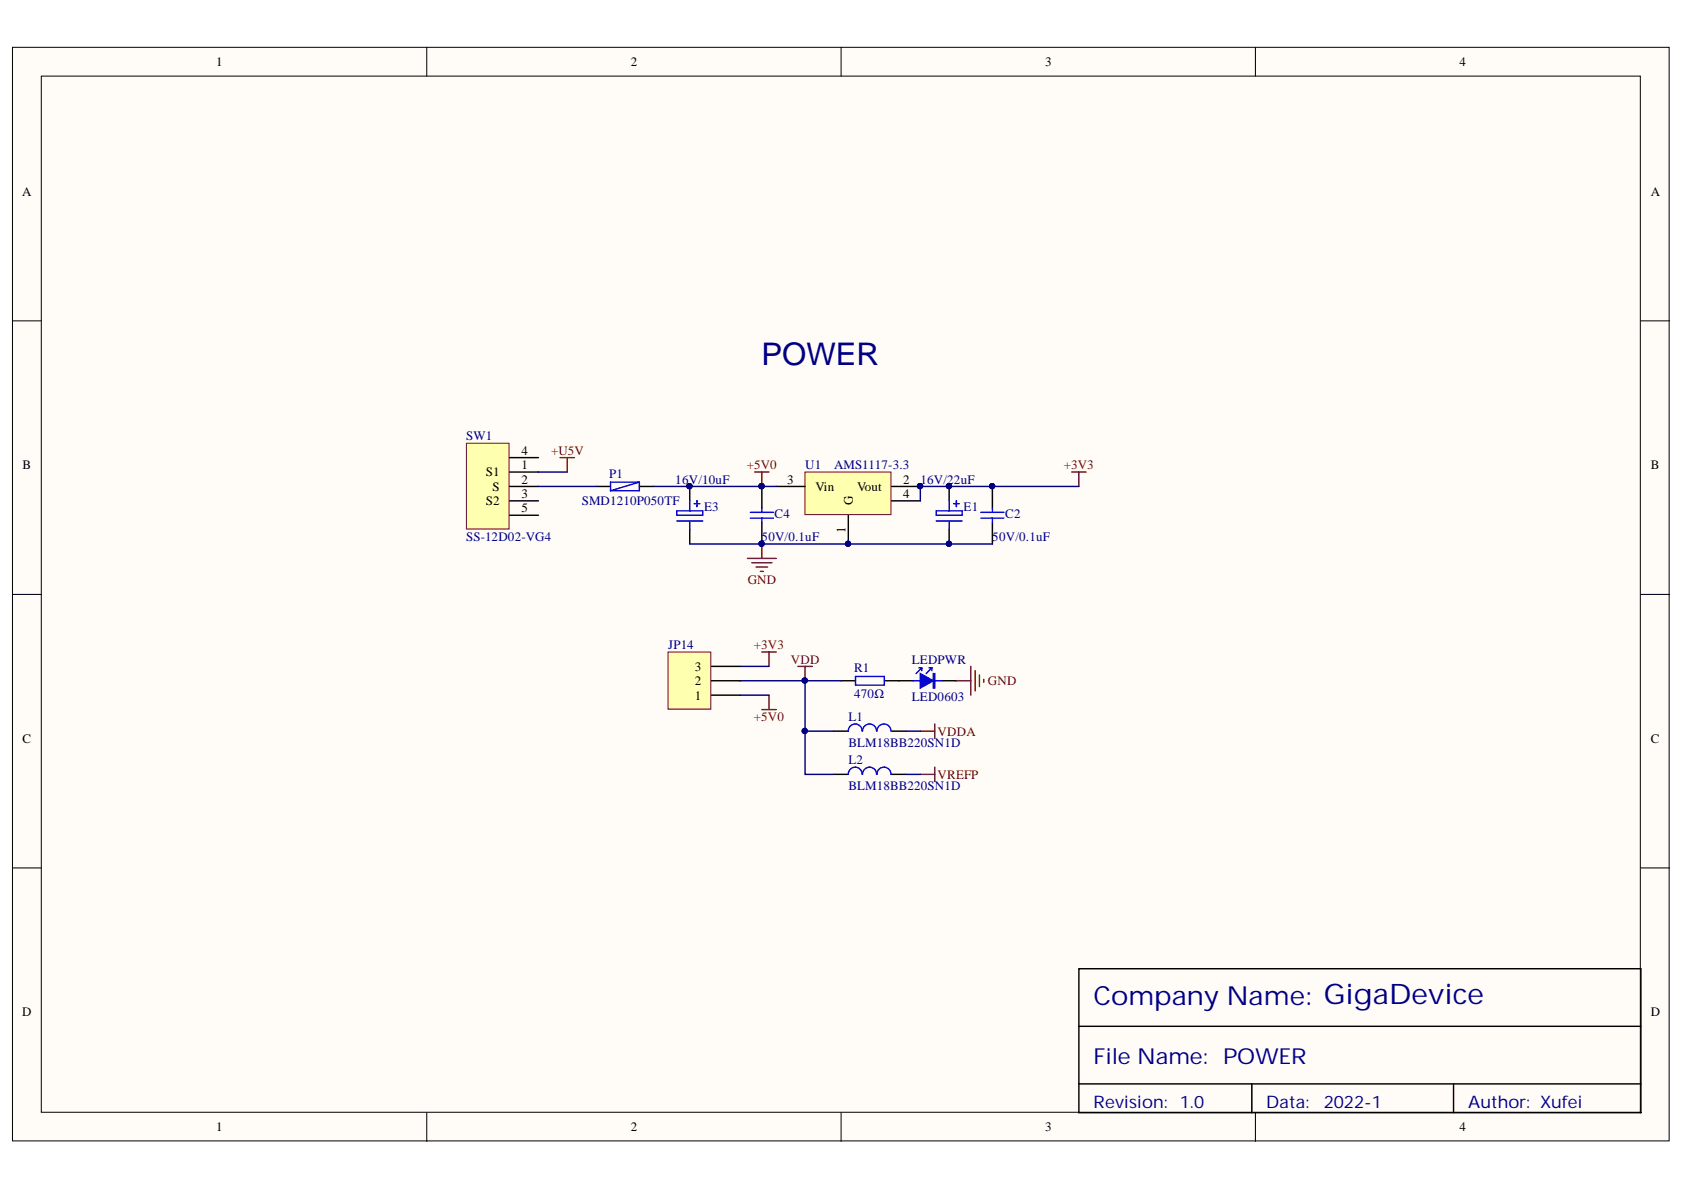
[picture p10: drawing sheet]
<svg xmlns="http://www.w3.org/2000/svg" width="297mm" height="210mm" viewBox="0 0 297 210" stroke-linecap="round" stroke-linejoin="round" font-family="sans-serif">
<defs><g id="words">
<text font-size="5.5" fill="#000080" x="134.3" y="64.3">POWER</text>
<text font-size="4.6" fill="#000080" x="192.9" y="177.3">Company Name: GigaDevice</text>
<text font-size="3.9" fill="#000080" x="192.9" y="187.7">File Name: POWER</text>
<g font-size="3" fill="#000080">
<text x="192.9" y="195.4">Revision: 1.0</text>
<text x="223.3" y="195.4">Data:</text>
<text x="233.5" y="195.4">2022-1</text>
<text x="259" y="195.4">Author: Xufei</text>
</g>
<g font-size="2.3">
<text x="38.2" y="11.7">1</text>
<text x="111.2" y="11.7">2</text>
<text x="184.3" y="11.7">3</text>
<text x="257.4" y="11.7">4</text>
<text x="3.9" y="34.5">A</text>
<text x="291.2" y="34.5">A</text>
<text x="4" y="82.8">B</text>
<text x="92" y="82.8">1</text>
<text x="92" y="80.2">4</text>
<text x="291.2" y="82.8">B</text>
<text x="85.7" y="89.1">S2</text>
<text x="85.7" y="84">S1</text>
<text x="86.9" y="86.6">S</text>
<text x="92" y="87.8">3</text>
<text x="92" y="85.3">2</text>
<text x="138.8" y="85.3">3</text>
<text x="143.8" y="86.6">Vin</text>
<text x="150.4" y="89.1" transform="rotate(-90 150.4 89.1)">G</text>
<text x="151.2" y="86.6">Vout</text>
<text x="159.3" y="85.3">2</text>
<text x="159.3" y="87.8">4</text>
<text x="92" y="90.4">5</text>
<text x="149.1" y="94.1" transform="rotate(-90 149.1 94.1)">1</text>
<text x="122.6" y="118.3">3</text>
<text x="122.6" y="123.4">1</text>
<text x="122.6" y="120.9">2</text>
<text x="4" y="131">C</text>
<text x="291.2" y="131">C</text>
<text x="3.9" y="179.3">D</text>
<text x="291.2" y="179.3">D</text>
<text x="38.2" y="199.6">1</text>
<text x="111.2" y="199.6">2</text>
<text x="184.3" y="199.6">3</text>
<text x="257.4" y="199.6">4</text>
</g>
<g font-size="2.3" fill="#000080">
<text x="82.2" y="77.7">SW1</text>
<text x="142" y="82.8">U1</text>
<text x="147.1" y="82.8">AMS1117-3.3</text>
<text x="102.6" y="89.1">SMD1210P050TF</text>
<text x="107.4" y="84.3">P1</text>
<text x="119.1" y="85.3">16V/10uF</text>
<text x="162.3" y="85.3">16V/22uF</text>
<text x="82.2" y="95.4">SS-12D02-VG4</text>
<text x="124.2" y="90.1">E3</text>
<text x="134.3" y="95.4">50V/0.1uF</text>
<text x="136.6" y="91.4">C4</text>
<text x="170" y="90.1">E1</text>
<text x="175" y="95.4">50V/0.1uF</text>
<text x="177.3" y="91.4">C2</text>
<text x="117.8" y="114.5">JP14</text>
<text x="150.7" y="118.6">R1</text>
<text x="160.8" y="117.1">LEDPWR</text>
<text x="150.7" y="123.2">470Ω</text>
<text x="160.8" y="123.7">LED0603</text>
<text x="149.7" y="127.2">L1</text>
<text x="149.7" y="131.8">BLM18BB220SN1D</text>
<text x="149.7" y="134.8">L2</text>
<text x="149.7" y="139.4">BLM18BB220SN1D</text>
</g>
<g font-size="2.3" fill="#800000">
<text x="97.2" y="80.2">+U5V</text>
<text x="131.7" y="82.8">+5V0</text>
<text x="187.6" y="82.8">+3V3</text>
<text x="131.9" y="103">GND</text>
<text x="133" y="114.5">+3V3</text>
<text x="139.5" y="117.1">VDD</text>
<text x="174.3" y="120.9">GND</text>
<text x="133" y="127.2">+5V0</text>
<text x="165.4" y="129.7">VDDA</text>
<text x="165.4" y="137.4">VREFP</text>
</g>
</g></defs>
<g fill="#fffcf8" stroke="#000" stroke-width=".18">
<path d="M2.2 8.3h292.2v192.9h-292.2z"/>
<path d="M7.3 13.4h282v182.8h-282z"/>
</g>
<path d="M75.3 8.3v5.1M148.4 8.3v5.1M221.4 8.3v5.1M2.2 56.6h5.1M289.4 56.6h5.1M2.2 104.8h5.1M289.4 104.8h5.1M2.2 153.1h5.1M289.4 153.1h5.1M75.3 196.3v5M148.4 196.3v5M221.4 196.3v5" fill="none" stroke="#000" stroke-width=".18"/>
<path d="M105.1 85.8h2.6M112.8 85.8h2.5M190.3 170.9h99.1v25.4h-99.1zM190.3 181h99.1M190.3 191.2h99.1M220.8 191.2v5.1M256.4 191.2v5.1" fill="none" stroke="#000" stroke-width=".25"/>
<path d="M112.8 85v1.6h-5.1M112.8 85h-5.1v1.6M112.8 85l-5.1 1.6" fill="none" stroke="#00f" stroke-width=".25"/>
<path d="M142 83.3h15.2v7.5h-15.2z" fill="#ffffb0" stroke="#800000" stroke-width=".18"/>
<path d="M136.9 85.8h5.1M149.6 90.9v5.1M157.3 85.8h5M157.3 88.3h5M175.1 85.8v3.8M175.1 92.1v3.9M158.5 120.1h2.6M166.2 120.1h2.5" fill="none" stroke="#000" stroke-width=".25"/>
<g fill="#000080" stroke="#000080" stroke-width=".18">
<circle cx="149.6" cy="95.9" r=".46"/>
<circle cx="162.3" cy="85.7" r=".46"/>
<circle cx="175" cy="85.7" r=".46"/>
</g>
<path d="M173 90.4h4.1M173 91.4h4.1M175.1 89.6v.8M175.1 91.4v.7" fill="none" stroke="#00f" stroke-width=".25"/>
<path d="M189 83.3h2.6M190.3 83.3v2.5" fill="none" stroke="#800000" stroke-width=".25"/>
<path d="M162.3 118.8l2.3 1.3-2.3 1.3z" fill="#00f"/>
<g fill="none" stroke="#00f" stroke-width=".25">
<path d="M119.4 91.9h4.6M119.4 90.1h4.6v.8h-4.6zM121.7 88.3v1.8M121.7 91.9v1.5M122.4 88.8h1M122.9 88.3v1.1M132.3 90.4h4.1M132.3 91.4h4.1M134.4 89.6v.8M134.4 91.4v.7M165.1 90.1h4.6v.8h-4.6zM165.1 91.9h4.6"/>
<path d="M167.4 88.3v1.8M167.4 91.9v1.5M168.2 88.8h1M168.7 88.3v1.1M150.9 119.3h5.1v1.5h-5.1zM162.1 117.8h.5M162.3 118.8l2.3 1.3-2.3 1.3zM162.6 117.8l-1 1M162.6 117.8v.5M163.9 117.8h.5M164.4 117.8l-1 1M164.4 117.8v.5"/>
<path d="M164.6 118.8h.3v2.6h-.3zM164.8 118.8v2.6M152.1 129a1.22 1.22 0 0 0-1.3-1.3 1.22 1.22 0 0 0-1.2 1.3M152.1 136.6a1.22 1.22 0 0 0-1.3-1.3 1.22 1.22 0 0 0-1.2 1.3M154.6 129a1.23 1.23 0 0 0-1.2-1.3 1.23 1.23 0 0 0-1.3 1.3M154.6 136.6a1.23 1.23 0 0 0-1.2-1.3 1.23 1.23 0 0 0-1.3 1.3M157.2 129a1.23 1.23 0 0 0-1.3-1.3 1.23 1.23 0 0 0-1.2 1.3M157.2 136.6a1.23 1.23 0 0 0-1.3-1.3 1.23 1.23 0 0 0-1.2 1.3M161.1 120.1h1.2M164.9 120.1h1.3"/>
</g>
<path d="M121.7 85.8v2.5M121.7 93.4v2.6M134.4 85.8v3.8M134.4 92.1v3.9M167.4 85.8v2.5M167.4 93.4v2.6M147.1 129h2.5M147.1 136.6h2.5M148.4 120.1h2.5M156 120.1h2.5M157.3 129h2.5M157.3 136.6h2.5" fill="none" stroke="#000" stroke-width=".25"/>
<g fill="#000080" stroke="#000080" stroke-width=".18">
<circle cx="167.4" cy="85.7" r=".46"/>
<circle cx="167.4" cy="95.9" r=".46"/>
<circle cx="162.3" cy="85.7" r=".46"/>
<circle cx="175" cy="85.7" r=".46"/>
<circle cx="121.6" cy="85.7" r=".46"/>
<circle cx="134.3" cy="95.9" r=".46"/>
<circle cx="134.3" cy="85.7" r=".46"/>
<circle cx="141.9" cy="120" r=".46"/>
<circle cx="141.9" cy="128.9" r=".47"/>
</g>
<path d="M134.4 85.8h2.5M190.3 85.8h-28v2.5M142 120.1v8.9h5.1M142 129v7.6h5.1M159.8 129h2.5M159.8 136.6h2.5" fill="none" stroke="#000080" stroke-width=".25"/>
<g fill="none" stroke="#800000" stroke-width=".25">
<path d="M131.8 98.5h5.1M132.6 99.3h3.6M133.1 83.3h2.6M134.4 83.3v2.5M134.4 96v2.5M133.4 100h2M134.1 100.8h.5M134.4 115h2.5M135.7 115v2.5M140.7 117.5h2.6M142 117.5v2.6M171.2 117.5v5.1"/>
<path d="M172 118.3v3.6M172.8 119.1v2M173.5 119.8v.5M134.4 125.2h2.5M135.7 122.6v2.6M162.3 129h2.6M162.3 136.6h2.6M164.9 127.7v2.5M164.9 135.3v2.6M168.7 120.1h2.5"/>
</g>
<path d="M82.3 78.2h7.5v15.1h-7.5z" fill="#ffffb0" stroke="#800000" stroke-width=".18"/>
<path d="M89.9 90.9h5.1M89.9 88.3h5.1M89.9 85.8h5.1M89.9 83.3h5.1M89.9 80.7h5.1" fill="none" stroke="#000" stroke-width=".25"/>
<path d="M115.3 85.8h19.1M121.7 96h53.4M130.6 117.5h5.1M130.6 120.1h17.8M130.6 122.6h5.1" fill="none" stroke="#000080" stroke-width=".25"/>
<g fill="#000080" stroke="#000080" stroke-width=".18">
<circle cx="141.9" cy="120" r=".46"/>
<circle cx="121.6" cy="85.7" r=".46"/>
<circle cx="134.3" cy="85.7" r=".46"/>
<circle cx="167.4" cy="95.9" r=".46"/>
<circle cx="149.6" cy="95.9" r=".46"/>
<circle cx="134.3" cy="95.9" r=".46"/>
</g>
<path d="M98.8 80.7h2.5M100.1 80.7v2.6" fill="none" stroke="#800000" stroke-width=".25"/>
<path d="M117.8 115h7.6v10.1h-7.6z" fill="#ffffb0" stroke="#800000" stroke-width=".18"/>
<path d="M125.5 117.5h5.1M125.5 122.6h5.1M125.5 120.1h5.1" fill="none" stroke="#000" stroke-width=".25"/>
<path d="M95 83.3h5.1M95 85.8h10.1" fill="none" stroke="#000080" stroke-width=".25"/>
<use href="#words"/>
</svg>
